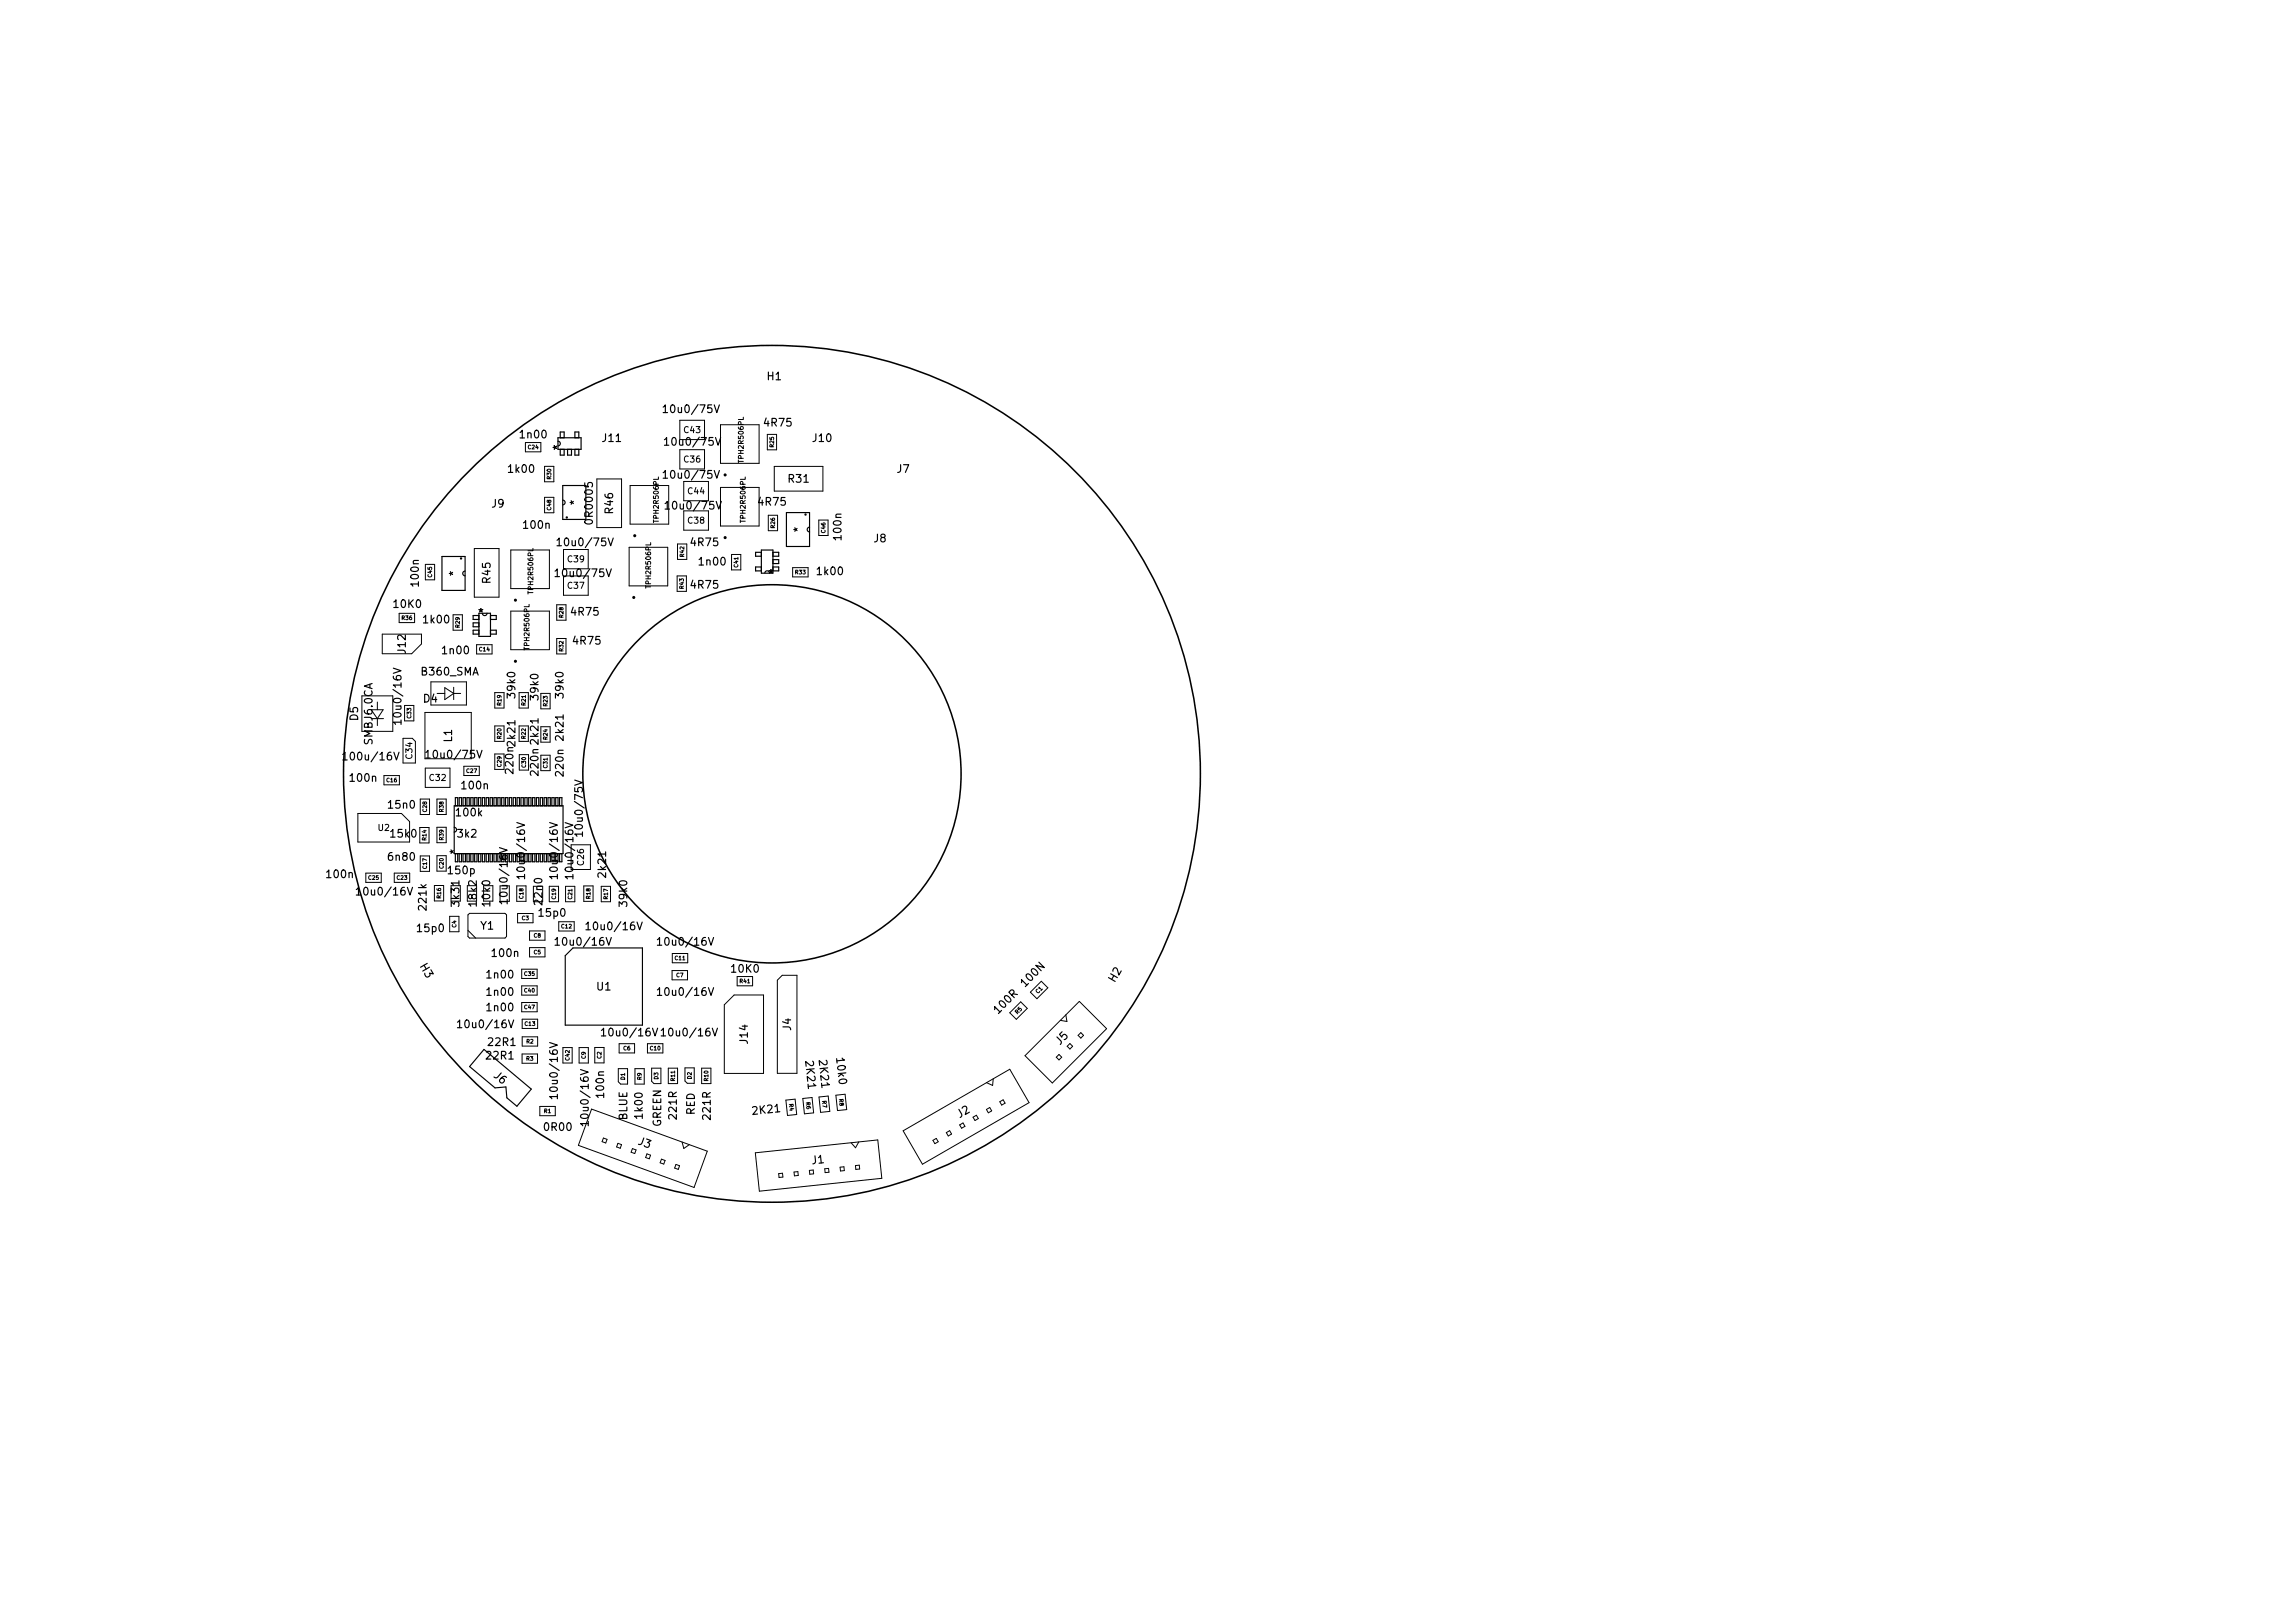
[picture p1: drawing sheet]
<svg xmlns="http://www.w3.org/2000/svg" width="297mm" height="210mm" viewBox="0 0 297 210" stroke-linecap="round" stroke-linejoin="round" font-family="sans-serif">
<defs><g id="words">
<g font-size="1.4">
<text x="86.5" y="53.5">10u0/75V</text>
<text x="99.4" y="49.2">H1</text>
<text x="67.5" y="56.8">1n00</text>
<text x="72.7" y="58.2" transform="rotate(-90 72.7 58.2)">*</text>
<text x="78.1" y="57.2">J11</text>
<text x="86.6" y="57.7">10u0/75V</text>
<text x="99.1" y="55.2">4R75</text>
<text x="105.3" y="57.2">J10</text>
<text x="63.7" y="65.7">J9</text>
<text x="66" y="61.2">1k00</text>
<text x="74.9" y="65.4" transform="rotate(-90 74.9 65.4)">*</text>
<text x="86.5" y="62">10u0/75V</text>
<text x="86.7" y="66">10u0/75V</text>
<text x="98.3" y="65.5">4R75</text>
<text x="102.2" y="62.5">R31</text>
<text x="116.2" y="61.2">J7</text>
<text x="67.9" y="68.5">100n</text>
<text x="72.7" y="70.7">10u0/75V</text>
<text x="76.8" y="67.6" transform="rotate(-90 76.8 67.6)">0R0005</text>
<text x="79.4" y="66.5" transform="rotate(-90 79.4 66.5)">R46</text>
<text x="89.6" y="70.7">4R75</text>
<text x="103.9" y="68.9" transform="rotate(-90 103.9 68.9)">*</text>
<text x="109" y="69.8" transform="rotate(-90 109 69.8)">100n</text>
<text x="113.2" y="70.2">J8</text>
<text x="54.2" y="75.8" transform="rotate(-90 54.2 75.8)">100n</text>
<text x="59.3" y="74.6" transform="rotate(-90 59.3 74.6)">*</text>
<text x="63.5" y="75.5" transform="rotate(-90 63.5 75.5)">R45</text>
<text x="72.5" y="74.7">10u0/75V</text>
<text x="89.6" y="76.2">4R75</text>
<text x="90.7" y="73.2">1n00</text>
<text x="99.6" y="74.8">*</text>
<text x="106" y="74.5">1k00</text>
<text x="51.1" y="78.7">10K0</text>
<text x="55" y="80.7">1k00</text>
<text x="62" y="79.9">*</text>
<text x="74.1" y="79.7">4R75</text>
<text x="74.3" y="83.5">4R75</text>
<text x="52.6" y="84.6" transform="rotate(-90 52.6 84.6)">J12</text>
<text x="54.7" y="87.5">B360_SMA</text>
<text x="57.4" y="84.7">1n00</text>
<text x="46.4" y="93.3" transform="rotate(-90 46.4 93.3)">D5</text>
<text x="52" y="93.3" transform="rotate(-90 52 93.3)">10u0/16V</text>
<text x="54.9" y="91">D4</text>
<text x="66.7" y="90.3" transform="rotate(-90 66.7 90.3)">39k0</text>
<text x="69.7" y="90.5" transform="rotate(-90 69.7 90.5)">39k0</text>
<text x="73" y="95.8" transform="rotate(-90 73 95.8)">2k21</text>
<text x="73" y="90.3" transform="rotate(-90 73 90.3)">39k0</text>
<text x="45" y="98.5">100u/16V</text>
<text x="45.4" y="101.3">100n</text>
<text x="48.2" y="96.4" transform="rotate(-90 48.2 96.4)">SMBJ6.0CA</text>
<text x="55.7" y="98.2">10u0/75V</text>
<text x="58.5" y="96.1" transform="rotate(-90 58.5 96.1)">L1</text>
<text x="66.5" y="100.1" transform="rotate(-90 66.5 100.1)">220n 2k21</text>
<text x="69.7" y="100.3" transform="rotate(-90 69.7 100.3)">220n 2k21</text>
<text x="73" y="100.4" transform="rotate(-90 73 100.4)">220n</text>
<text x="50.4" y="104.7">15n0</text>
<text x="59.2" y="105.7">100k</text>
<text x="59.9" y="102.2">100n</text>
<text x="75.5" y="107.8" transform="rotate(-90 75.5 107.8)">10u0/75V</text>
<text x="42.4" y="113.7">100n</text>
<text x="50.4" y="111.5">6n80</text>
<text x="50.7" y="108.5">15k0</text>
<text x="58.2" y="113.2">150p</text>
<text x="59.3" y="110.6" transform="rotate(-90 59.3 110.6)">*</text>
<text x="59.3" y="108.5">3k2</text>
<text x="68" y="113.3" transform="rotate(-90 68 113.3)">10u0/16V</text>
<text x="72.2" y="113.3" transform="rotate(-90 72.2 113.3)">10u0/16V</text>
<text x="74.3" y="113.3" transform="rotate(-90 74.3 113.3)">10u0/16V</text>
<text x="78.5" y="113.5" transform="rotate(-90 78.5 113.5)">2k21</text>
<text x="46.7" y="116">10u0/16V</text>
<text x="55.2" y="117.8" transform="rotate(-90 55.2 117.8)">221k</text>
<text x="59.5" y="117.3" transform="rotate(-90 59.5 117.3)">3k31</text>
<text x="61.7" y="117.3" transform="rotate(-90 61.7 117.3)">18k2</text>
<text x="63.5" y="117.3" transform="rotate(-90 63.5 117.3)">10k0</text>
<text x="65.7" y="116.5" transform="rotate(-90 65.7 116.5)">10u0/16V</text>
<text x="69.9" y="118.7">15p0</text>
<text x="70.2" y="117.1" transform="rotate(-90 70.2 117.1)">22n0</text>
<text x="81.2" y="117.3" transform="rotate(-90 81.2 117.3)">39k0</text>
<text x="54.2" y="120.7">15p0</text>
<text x="54.4" y="125.2" transform="rotate(60 54.4 125.2)">H3</text>
<text x="62.3" y="120.4">Y1</text>
<text x="63.8" y="124">100n</text>
<text x="72.5" y="122.5">10u0/16V</text>
<text x="76.5" y="120.5">10u0/16V</text>
<text x="85.7" y="122.5">10u0/16V</text>
<text x="94.8" y="126">10K0</text>
<text x="63.2" y="126.7">1n00</text>
<text x="63.2" y="129">1n00</text>
<text x="63.2" y="131">1n00</text>
<text x="77.3" y="128.3">U1</text>
<text x="85.7" y="129">10u0/16V</text>
<text x="129.4" y="131.3" transform="rotate(-45 129.4 131.3)">100R</text>
<text x="132.9" y="127.8" transform="rotate(-45 132.9 127.8)">100N</text>
<text x="144.4" y="127.3" transform="rotate(-60 144.4 127.3)">H2</text>
<text x="59.8" y="133.2">10u0/16V</text>
<text x="63.1" y="137.2">22R1</text>
<text x="63.3" y="135.5">22R1</text>
<text x="78.5" y="134.2">10u0/16V</text>
<text x="86.2" y="134.2">10u0/16V</text>
<text x="96.9" y="135.1" transform="rotate(-90 96.9 135.1)">J14</text>
<text x="102.5" y="133.5" transform="rotate(-90 102.5 133.5)">J4</text>
<text x="104.3" y="137.6" transform="rotate(84 104.3 137.6)">2K21</text>
<text x="106.1" y="137.5" transform="rotate(84 106.1 137.5)">2K21</text>
<text x="108.3" y="137.2" transform="rotate(84 108.3 137.2)">10k0</text>
<text x="137.3" y="135.4" transform="rotate(-45 137.3 135.4)">J5</text>
<text x="63.9" y="139.5" transform="rotate(40 63.9 139.5)">J6</text>
<text x="72.2" y="141.8" transform="rotate(-90 72.2 141.8)">10u0/16V</text>
<text x="78.2" y="142.1" transform="rotate(-90 78.2 142.1)">100n</text>
<text x="70.6" y="146.5">0R00</text>
<text x="76.2" y="145.3" transform="rotate(-90 76.2 145.3)">10u0/16V</text>
<text x="81.2" y="145.1" transform="rotate(-90 81.2 145.1)">BLUE</text>
<text x="82.6" y="148.3" transform="rotate(20 82.6 148.3)">J3</text>
<text x="83.2" y="144.8" transform="rotate(-90 83.2 144.8)">1k00</text>
<text x="85.6" y="146" transform="rotate(-90 85.6 146)">GREEN</text>
<text x="87.7" y="144.9" transform="rotate(-90 87.7 144.9)">221R</text>
<text x="90" y="144.5" transform="rotate(-90 90 144.5)">RED</text>
<text x="92.1" y="144.9" transform="rotate(-90 92.1 144.9)">221R</text>
<text x="97.6" y="144.4" transform="rotate(-6 97.6 144.4)">2K21</text>
<text x="124.4" y="144.8" transform="rotate(-30 124.4 144.8)">J2</text>
<text x="105.2" y="150.8" transform="rotate(-6 105.2 150.8)">J1</text>
</g>
<g font-size="1.1">
<text x="88.6" y="59.9">C36</text>
<text x="88.6" y="56.1">C43</text>
<text x="89.2" y="64">C44</text>
<text x="89.2" y="67.8">C38</text>
<text x="73.6" y="72.8">C39</text>
<text x="73.6" y="76.3">C37</text>
<text x="53.4" y="98.3" transform="rotate(-90 53.4 98.3)">C34</text>
<text x="55.7" y="101.2">C32</text>
<text x="49" y="107.6">U2</text>
<text x="75.6" y="112.1" transform="rotate(-90 75.6 112.1)">C26</text>
</g>
<g font-size=".9">
<text x="96.3" y="59.8" transform="rotate(-90 96.3 59.8)">TPH2R506PL</text>
<text x="85.3" y="67.5" transform="rotate(-90 85.3 67.5)">TPH2R506PL</text>
<text x="96.6" y="67.5" transform="rotate(-90 96.6 67.5)">TPH2R506PL</text>
<text x="69.1" y="76.8" transform="rotate(-90 69.1 76.8)">TPH2R506PL</text>
<text x="84.3" y="76" transform="rotate(-90 84.3 76)">TPH2R506PL</text>
<text x="68.6" y="84" transform="rotate(-90 68.6 84)">TPH2R506PL</text>
</g>
<g font-size=".7">
<text x="68.4" y="58.2">C24</text>
<text x="100.2" y="57.9" transform="rotate(-90 100.2 57.9)">R25</text>
<text x="71.4" y="62.1" transform="rotate(-90 71.4 62.1)">R30</text>
<text x="71.4" y="66.1" transform="rotate(-90 71.4 66.1)">C48</text>
<text x="100.4" y="68.4" transform="rotate(-90 100.4 68.4)">R26</text>
<text x="106.9" y="69" transform="rotate(-90 106.9 69)">C46</text>
<text x="56" y="74.8" transform="rotate(-90 56 74.8)">C45</text>
<text x="88.6" y="76.2" transform="rotate(-90 88.6 76.2)">R43</text>
<text x="88.6" y="72.1" transform="rotate(-90 88.6 72.1)">R42</text>
<text x="95.6" y="73.5" transform="rotate(-90 95.6 73.5)">C41</text>
<text x="103" y="74.4">R33</text>
<text x="52.1" y="80.3">R36</text>
<text x="59.5" y="81.3" transform="rotate(-90 59.5 81.3)">R29</text>
<text x="73" y="80" transform="rotate(-90 73 80)">R28</text>
<text x="62.1" y="84.4">C14</text>
<text x="73" y="84.4" transform="rotate(-90 73 84.4)">R32</text>
<text x="53.3" y="93" transform="rotate(-90 53.3 93)">C33</text>
<text x="64.9" y="95.7" transform="rotate(-90 64.9 95.7)">R20</text>
<text x="64.9" y="91.4" transform="rotate(-90 64.9 91.4)">R19</text>
<text x="68.1" y="95.7" transform="rotate(-90 68.1 95.7)">R22</text>
<text x="68.1" y="91.4" transform="rotate(-90 68.1 91.4)">R21</text>
<text x="70.9" y="95.8" transform="rotate(-90 70.9 95.8)">R24</text>
<text x="70.9" y="91.5" transform="rotate(-90 70.9 91.5)">R23</text>
<text x="50.1" y="101.3">C16</text>
<text x="60.5" y="100.1">C27</text>
<text x="64.9" y="99.3" transform="rotate(-90 64.9 99.3)">C29</text>
<text x="68.1" y="99.4" transform="rotate(-90 68.1 99.4)">C30</text>
<text x="70.9" y="99.5" transform="rotate(-90 70.9 99.5)">C31</text>
<text x="55.3" y="105.2" transform="rotate(-90 55.3 105.2)">C28</text>
<text x="57.5" y="105.2" transform="rotate(-90 57.5 105.2)">R38</text>
<text x="47.8" y="114">C25</text>
<text x="51.4" y="114">C23</text>
<text x="55.2" y="108.8" transform="rotate(-90 55.2 108.8)">R14</text>
<text x="55.3" y="112.5" transform="rotate(-90 55.3 112.5)">C17</text>
<text x="57.5" y="112.5" transform="rotate(-90 57.5 112.5)">C20</text>
<text x="57.5" y="108.8" transform="rotate(-90 57.5 108.8)">R39</text>
<text x="57.1" y="116.4" transform="rotate(-90 57.1 116.4)">R16</text>
<text x="67.6" y="119.2">C3</text>
<text x="67.8" y="116.4" transform="rotate(-90 67.8 116.4)">C18</text>
<text x="72" y="116.5" transform="rotate(-90 72 116.5)">C19</text>
<text x="74.1" y="116.5" transform="rotate(-90 74.1 116.5)">C21</text>
<text x="76.5" y="116.4" transform="rotate(-90 76.5 116.4)">R18</text>
<text x="78.7" y="116.5" transform="rotate(-90 78.7 116.5)">R17</text>
<text x="59.1" y="120.2" transform="rotate(-90 59.1 120.2)">C4</text>
<text x="69.2" y="123.6">C5</text>
<text x="69.2" y="121.5">C8</text>
<text x="72.7" y="120.3">C12</text>
<text x="87.5" y="124.4">C11</text>
<text x="67.9" y="126.4">C35</text>
<text x="67.9" y="128.6">C40</text>
<text x="67.9" y="130.7">C47</text>
<text x="87.6" y="126.6">C7</text>
<text x="95.9" y="127.4">R41</text>
<text x="131.8" y="131.4" transform="rotate(-45 131.8 131.4)">R5</text>
<text x="134.5" y="128.7" transform="rotate(-45 134.5 128.7)">C1</text>
<text x="68" y="132.9">C13</text>
<text x="68.2" y="137.4">R3</text>
<text x="68.2" y="135.2">R2</text>
<text x="73.8" y="137.4" transform="rotate(-90 73.8 137.4)">C42</text>
<text x="75.9" y="137.2" transform="rotate(-90 75.9 137.2)">C9</text>
<text x="77.9" y="137.1" transform="rotate(-90 77.9 137.1)">C2</text>
<text x="80.8" y="136.1">C6</text>
<text x="84.2" y="136.1">C10</text>
<text x="80.9" y="139.9" transform="rotate(-90 80.9 139.9)">D1</text>
<text x="83.1" y="139.9" transform="rotate(-90 83.1 139.9)">R9</text>
<text x="85.3" y="139.8" transform="rotate(-90 85.3 139.8)">D3</text>
<text x="87.4" y="140" transform="rotate(-90 87.4 140)">R11</text>
<text x="89.6" y="139.8" transform="rotate(-90 89.6 139.8)">D2</text>
<text x="91.7" y="140" transform="rotate(-90 91.7 140)">R10</text>
<text x="102.2" y="143" transform="rotate(84 102.2 143)">R4</text>
<text x="104.4" y="142.8" transform="rotate(84 104.4 142.8)">R6</text>
<text x="106.5" y="142.6" transform="rotate(84 106.5 142.6)">R7</text>
<text x="108.7" y="142.4" transform="rotate(84 108.7 142.4)">R8</text>
<text x="70.5" y="144.2">R1</text>
</g>
</g></defs>
<g fill="none" stroke="#000" stroke-width=".2">
<circle cx="66.8" cy="77.8" r=".1"/>
<circle cx="82.1" cy="77.4" r=".1"/>
<circle cx="82.2" cy="69.4" r=".1"/>
<circle cx="93.9" cy="69.6" r=".1"/>
<circle cx="93.9" cy="61.5" r=".1"/>
<circle cx="66.8" cy="85.7" r=".1"/>
<circle cx="100" cy="100.2" r="55.5"/>
<circle cx="100" cy="100.2" r="24.5"/>
</g>
<g fill="none" stroke="#000" stroke-width=".13">
<path d="M68.1 57.3h2v1.2h-2zM88.1 58.3h3.2v2.5h-3.2zM88.1 54.4h3.2v2.5h-3.2zM93.3 55h5v5h-5zM99.4 56.3h1.2v2h-1.2zM51.7 79.5h2v1.2h-2zM55.1 73.1h1.2v2h-1.2zM58.7 79.6h1.2v2h-1.2zM61.4 71.1h3.2v6.3h-3.2zM66.2 71.3h5v5h-5zM66.2 79.2h5v5h-5zM70.5 60.4h1.2v2h-1.2z"/>
<path d="M70.5 64.4h1.2v2h-1.2zM72.1 78.3h1.2v2h-1.2zM73 71.2h3.2v2.5h-3.2zM73 74.6h3.2v2.5h-3.2zM77.3 62h3.2v6.3h-3.2zM81.5 70.9h5v5h-5zM81.6 62.9h5v5h-5zM87.7 74.6h1.2v2h-1.2zM87.8 70.5h1.2v2h-1.2zM88.6 66.2h3.2v2.5h-3.2zM88.6 62.4h3.2v2.5h-3.2zM93.3 63.1h5v5h-5z"/>
<path d="M94.8 71.8h1.2v2h-1.2zM99.5 66.8h1.2v2h-1.2zM100.3 60.4h6.3v3.2h-6.3zM102.7 73.5h2v1.2h-2zM106.1 67.4h1.2v2h-1.2zM46.9 90.1h4v4.6h-4zM48.1 91.9h1.5l-.7 1.2zM48.1 93.1h1.6M48.9 90.9v1M48.9 93.1v.9M49.5 82.2h5.1v1.2l-1.3 1.3h-3.8zM52.2 95.6h1.2l.4 .4v2.8h-1.6z"/>
<path d="M52.4 91.4h1.2v2h-1.2M55 92.3h6v6h-6zM55.1 99.5h3.2v2.5h-3.2zM55.8 88.3h4.6v3h-4.6zM56.6 89.8h1M57.6 89.1l1.2 .7-1.2 .8zM58.8 89v1.6M58.8 89.8h.9M60.1 99.3h2v1.2h-2zM61.7 83.5h2v1.2h-2zM64.1 89.7h1.2v2h-1.2zM65.3 94h-1.2v2h1.2"/>
<path d="M65.3 97.7h-1.2v2h1.2M67.2 89.7h1.2v2h-1.2zM68.4 94h-1.2v2h1.2M68.5 97.8h-1.2v2h1.2M70.1 97.8h1.2v2h-1.2M70.1 89.8h1.2v2h-1.2zM70.1 94.1h1.2v2h-1.2M72.1 82.7h1.2v2h-1.2zM46.4 105.4h5.6l1.1 1v2.7h-6.7zM47.4 113.1h2v1.2h-2zM49.7 100.5h2v1.2h-2zM51.1 113.1h2v1.2h-2z"/>
<path d="M54.4 107.2h1.2v2h-1.2zM54.4 103.5h1.2v2h-1.2zM54.4 110.9h1.2v2h-1.2zM56.3 114.7h1.2v2h-1.2zM56.6 103.5h1.2v2h-1.2zM56.6 107.2h1.2v2h-1.2zM56.6 110.9h1.2v2h-1.2zM58.3 118.7h1.2v2h-1.2zM60.6 118.5l.2-.2h4.6l.2 .2v2.8l-.2 .2h-4.6l-.2-.2zM66.9 114.8h1.2v2h-1.2zM67 118.3h2v1.2h-2zM71.2 114.8h1.2v2h-1.2z"/>
<path d="M72.4 119.4h2v1.2h-2zM73.3 114.8h1.2v2h-1.2zM74 109.4h2.5v3.2h-2.5zM75.6 114.8h1.2v2h-1.2zM77.9 114.8h1.2v2h-1.2zM60.6 120.5l1 1M67.6 125.6h2v1.2h-2zM67.6 127.7h2v1.2h-2zM67.6 129.9h2v1.2h-2zM67.6 136.5h2v1.2h-2zM67.6 132h2v1.2h-2zM67.6 134.3h2v1.2h-2z"/>
<path d="M68.6 122.8h2v1.2h-2zM68.6 120.6h2v1.2h-2zM72.9 135.7h1.2v2h-1.2zM75 135.7h1.2v2h-1.2zM77 135.7h1.2v2h-1.2zM80.1 138.4h1.2v2h-.9l-.3-.3zM80.2 135.2h2v1.2h-2zM82.3 138.4h1.2v2h-1.2zM83.9 135.2h2v1.2h-2zM84.4 138.4h1.2v2h-.9l-.3-.3zM86.6 138.4h1.2v2h-1.2zM87.1 125.7h2v1.2h-2z"/>
<path d="M87.1 123.5h2v1.2h-2zM88.7 138.3h1.2v2h-.9l-.3-.3zM90.9 138.4h1.2v2h-1.2zM93.8 130.2l1.3-1.3h3.8v10.2h-5.1zM95.5 126.5v1.2h2v-1.2M100.7 127l.6-.7h1.9v12.7h-2.5zM128.7 139.8l-.1 .8-.8-.3M132.2 129.8l.9 .8-1.4 1.4-.9-.8M134.9 127.1l.8 .9-1.4 1.4-.8-.9zM136.8 137l.4-.4 .3 .4-.3 .3zM138.1 131.5l.1 .8-.8-.1M138.6 135.2l.4 .3-.4 .4-.4-.4"/>
<path d="M139.8 129.7l3.6 3.6-7.1 7-3.5-3.5zM140 133.8l.4 .3-.4 .4-.3-.4zM69.9 143.3h2v1.2h-2zM76.6 143.7l15 5.4-1.7 4.7-15-5.4zM78.2 147.4l.4 .2-.1 .5-.5-.2zM80 148.1l.5 .2-.2 .5-.4-.2zM81.9 148.8l.5 .2-.2 .4-.4-.1zM83.8 149.5l.5 .2-.2 .4-.5-.1zM85.7 150.2l.5 .1-.2 .5-.5-.2zM87.6 150.9l.4 .1-.1 .5-.5-.2zM88.4 147.9l.2 .9 .7-.5M97.8 149.3l15.9-1.6 .5 4.9-15.8 1.7z"/>
<path d="M100.9 152h.5v.5h-.5zM101.8 142.5l1.2-.1 .2 2-1.2 .1zM102.9 151.8h.5v.5h-.5zM104 142.3l1.2-.1 .2 2-1.2 .1zM104.8 151.6h.5l.1 .5h-.5zM106.1 142.1l1.2-.1 .2 2-1.2 .1zM106.8 151.4h.5l.1 .5h-.5zM108.3 141.9l1.2-.1 .2 1.9-1.2 .2zM108.8 151.2h.5l.1 .5h-.5zM110.8 151l.5-.1 .1 .5-.5 .1zM111.2 147.9l-.4 .8-.5-.7M117 146.5l13.8-8 2.5 4.3-13.8 8z"/>
<path d="M120.9 147.7l.4-.2 .2 .4-.4 .3zM122.6 146.7l.4-.2 .3 .4-.5 .3zM124.3 145.7l.5-.2 .2 .4-.4 .3zM126.1 144.7l.4-.2 .2 .4-.4 .3zM127.8 143.7l.4-.2 .3 .4-.5 .3zM129.5 142.7l.4-.2 .3 .4-.4 .3z"/>
</g>
<g fill="none" stroke="#000" stroke-width=".15">
<path d="M72.3 57.2h.2l.1 .3-.1 .2-.2 .1M72.3 56.7h3v1.5h-3zM72.6 56.7v-.7h.5v.7M72.6 58.2v.8h.5v-.8M73.5 58.2v.8h.5v-.8M74.5 58.2v.8h.5v-.8M74.5 56.7v-.7h.5v.7M85.9 52.7l.3-.2v1M85.9 53.5h.6M86.1 57l.3-.3v1M86.1 57.7h.5M92.5 52.5l.4 1 .3-1"/>
<path d="M92.7 56.7l.3 1 .4-1M57.3 72.1h2.9v4.4h-2.9zM60.2 74l-.2 .1-.1 .2 .1 .2 .2 .1M62 79.4h1.5v3h-1.5zM62 79.7h-.7v.5h.7M62.5 79.4l.1 .3 .2 .1 .2-.1 .1-.3M63.5 79.7h.8v.5h-.8M71.9 74l.3-.3v1M71.9 74.7h.6M72.2 70l.2-.3v1M72.2 70.7h.5M72.9 64.8l.2 .1 .1 .2-.1 .2-.2 .1"/>
<path d="M72.9 62.9h3v4.4h-3zM78.5 73.7l.4 1 .3-1M78.8 69.7l.3 1 .3-1M85.9 61.2l.3-.2v1M85.9 62h.6M86.2 65.2l.2-.2v1M86.2 66h.5M92.5 61l.4 1 .3-1M92.8 65l.3 1 .3-1M98.6 73.5h-.7v.5h.7M98.6 71.3h1.5v3h-1.5zM98.6 71.6h-.7v.5h.7"/>
<path d="M99.1 74.3l.1-.3 .2-.1 .2 .1 .1 .3M100.1 73.5h.8v.5h-.8M100.1 71.6h.8v.5h-.8M100.1 72.5h.8v.5h-.8M101.9 66.4h3v4.4h-3zM104.9 68.3l-.2 .1-.1 .2 .1 .2 .2 .1M44.4 97.7l.3-.2v1M44.4 98.5h.6M51 86.6l1 .3-1 .3M51 97.5l.4 1 .3-1M52 93.6h-1l.2 .2M52 93.3v.5"/>
<path d="M55.2 97.5l.2-.3v1M55.2 98.2h.5M61.8 97.2l.3 1 .3-1M62 80.7h-.7v.5h.7M62 81.6h-.7v.5h.7M63.5 81.6h.8v.5h-.8M46.2 115.2l.2-.2v1M46.2 116h.5M52.8 115l.3 1 .3-1M58.8 107.2l.3 .1v.2v.2l-.3 .1M58.8 104.4h14.1v6.2h-14.1zM59 104.4v-1.1h.3v1.1"/>
<path d="M59 110.6v1h.3v-1M59.5 110.6v1h.3v-1M59.5 104.4v-1.1h.3v1.1M60 110.6v1h.3v-1M60 104.4v-1.1h.3v1.1M60.5 110.6v1h.3v-1M60.5 104.4v-1.1h.3v1.1M61 104.4v-1.1h.3v1.1M61 110.6v1h.3v-1M61.5 110.6v1h.3v-1M61.5 104.4v-1.1h.3v1.1M62 110.6v1h.3v-1"/>
<path d="M62 104.4v-1.1h.3v1.1M62.5 110.6v1h.3v-1M62.5 104.4v-1.1h.3v1.1M63 110.6v1h.3v-1M63 104.4v-1.1h.3v1.1M63.5 110.6v1h.3v-1M63.5 104.4v-1.1h.3v1.1M64 104.4v-1.1h.3v1.1M64 110.6v1h.3M64.5 104.4v-1.1h.3v1.1M64.7 109.8l1 .3-1 .4M65 104.4v-1.1h.3v1.1"/>
<path d="M65.5 104.4v-1.1h.3v1.1M65.7 116.8h-1l.3 .3M65.7 116.5v.6M66 104.4v-1.1h.3v1.1M66.3 110.6v1h-.3M66.5 110.6v1h.3M66.5 104.4v-1.1h.3v1.1M67 106.6l1 .3-1 .3M67 104.4v-1.1h.3v1.1M67.5 104.4v-1.1h.3v1.1M68 113.6h-1l.2 .2M68 113.3v.5"/>
<path d="M68 104.4v-1.1h.3v1.1M68.5 104.4v-1.1h.3v1.1M68.8 110.6v1h-.3M69 110.6v1h.3v-1M69 104.4v-1.1h.3v1.1M69.5 110.6v1h.3v-1M69.5 104.4v-1.1h.3v1.1M70 110.6v1h.3v-1M70 104.4v-1.1h.3v1.1M70.5 110.6v1h.3M70.5 104.4v-1.1h.3v1.1M71 104.4v-1.1h.3v1.1"/>
<path d="M71.2 106.6l1 .3-1 .3M71.5 104.4v-1.1h.3v1.1M72 104.4v-1.1h.3v1.1M72.2 113.6h-1l.3 .2M72.2 113.3v.5M72.5 111.6h.3M72.5 104.4v-1.1h.3v1.1M73.2 106.6l1 .3-1 .3M74.2 113.6h-1l.3 .3M74.2 113.3v.6M74.5 101.1l1 .3-1 .3M75.5 108.1h-1l.2 .2"/>
<path d="M75.5 107.8v.5M75.9 119.7l.3-.2v1M82.5 119.5l.4 1 .3-1M59.3 132.4l.2-.3v1M59.3 133.1h.5M65.9 132.1l.3 1 .3-1M71.2 135.1l1 .3-1 .3M71.9 121.7l.3-.2v1M71.9 122.5h.6M73.2 123.8l1-1h9v10h-10zM75.2 138.6l1 .3-1 .3M75.9 120.5h.6"/>
<path d="M77.9 133.5l.3-.3v1M77.9 134.2h.6M78.5 121.5l.4 1 .3-1M84.5 133.2l.4 1 .3-1M85.2 128.2l.2-.2v1M85.2 121.7l.2-.2v1M85.2 129h.5M85.2 122.5h.5M85.7 133.5l.2-.3v1M85.7 134.2h.5M91.8 128l.3 1 .3-1M91.8 121.5l.3 1 .3-1"/>
<path d="M92.3 133.2l.3 1 .3-1M65.5 140.8l.2 1.4 1.3 1.1 1.8-2.2-6.1-5.2-1.9 2.3 3.3 2.7M72.2 142.1h-1l.3 .2M72.2 141.8v.5M76.2 145.6h-1l.3 .2M76.2 145.3v.5"/>
<circle cx="59.7" cy="72.3" r=".08"/>
<circle cx="73.4" cy="67" r=".08"/>
<circle cx="104.3" cy="66.7" r=".08"/>
</g>
<use href="#words"/>
</svg>
